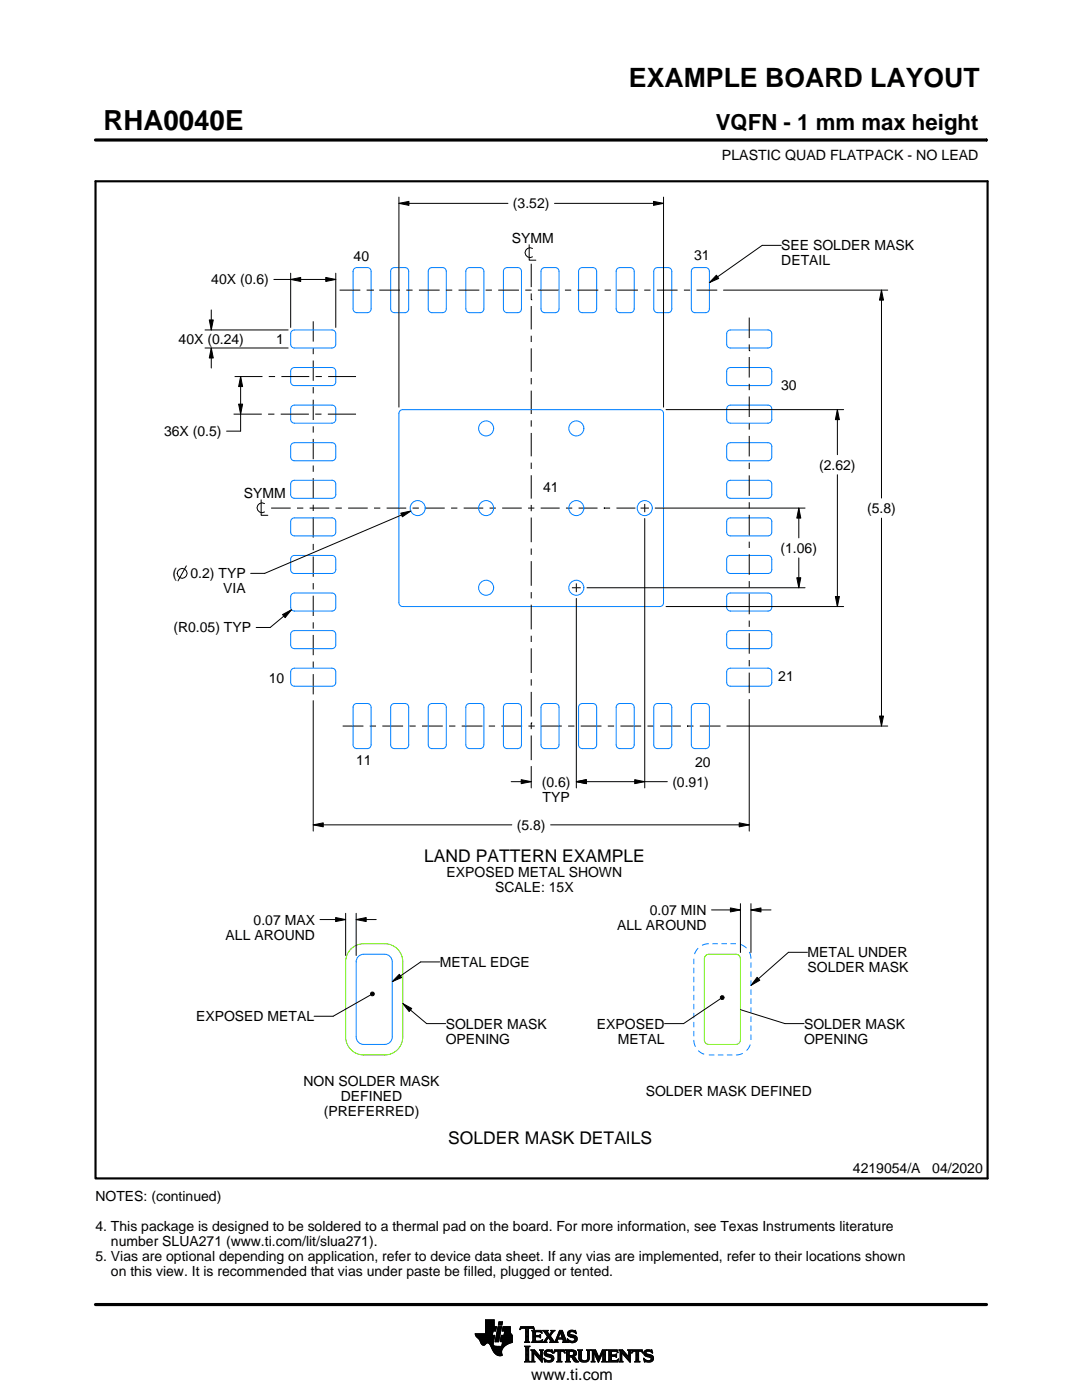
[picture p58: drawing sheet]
<svg xmlns="http://www.w3.org/2000/svg" width="216mm" height="279mm" viewBox="0 0 216 279" stroke-linecap="round" stroke-linejoin="round" font-family="sans-serif">
<defs><g id="words">
<text font-size="5.5" x="20.6" y="26">RHA0040E</text>
<text font-size="5.3" x="125.5" y="17.4">EXAMPLE BOARD LAYOUT</text>
<text font-size="4.4" x="142.8" y="26">VQFN - 1 mm max height</text>
<g font-size="3.5">
<text x="84.6" y="172">LAND PATTERN EXAMPLE</text>
<text x="89.4" y="228.3">SOLDER MASK DETAILS</text>
</g>
<text font-size="3.2" x="106" y="275.3">www.ti.com</text>
<g font-size="2.8">
<text x="144.1" y="32">PLASTIC QUAD FLATPACK - NO LEAD</text>
<text x="102.4" y="41.6">(3.52)</text>
<text x="70.5" y="52.1">40</text>
<text x="102.2" y="48.4">SYMM</text>
<text x="138.5" y="51.9">31</text>
<text x="155.9" y="50">SEE SOLDER MASK</text>
<text x="155.9" y="53">DETAIL</text>
<text x="42.2" y="56.8">40X (0.6)</text>
<text x="35.6" y="68.6">40X (0.24)</text>
<text x="55.1" y="68.6">1</text>
<text x="155.9" y="77.8">30</text>
<text x="32.7" y="87">36X (0.5)</text>
<text x="163.4" y="93.7">(2.62)</text>
<text x="48.7" y="99.3">SYMM</text>
<text x="108.4" y="98.3">41</text>
<text x="173" y="102.4">(5.8)</text>
<text x="155.7" y="110.4">(1.06)</text>
<text x="34.4" y="115.4">(</text>
<text x="38" y="115.4">0.2) TYP</text>
<text x="44.5" y="118.4">VIA</text>
<text x="34.6" y="126.2">(R0.05) TYP</text>
<text x="53.6" y="136.4">10</text>
<text x="155.3" y="135.9">21</text>
<text x="71.1" y="152.7">11</text>
<text x="138.7" y="153">20</text>
<text x="108.1" y="157">(0.6)</text>
<text x="108.2" y="160">TYP</text>
<text x="134.2" y="157">(0.91)</text>
<text x="103.1" y="165.6">(5.8)</text>
<text x="89.1" y="175.1">EXPOSED METAL SHOWN</text>
<text x="98.8" y="178.1">SCALE: 15X</text>
<text x="50.6" y="184.5">0.07 MAX</text>
<text x="123.1" y="185.6">ALL AROUND</text>
<text x="129.7" y="182.6">0.07 MIN</text>
<text x="45" y="187.5">ALL AROUND</text>
<text x="161.1" y="191.1">METAL UNDER</text>
<text x="87.7" y="193">METAL EDGE</text>
<text x="161.1" y="194.1">SOLDER MASK</text>
<text x="39.1" y="203.8">EXPOSED METAL</text>
<text x="88.9" y="205.3">SOLDER MASK</text>
<text x="88.9" y="208.3">OPENING</text>
<text x="119.1" y="205.3">EXPOSED</text>
<text x="123.3" y="208.3">METAL</text>
<text x="160.4" y="205.3">SOLDER MASK</text>
<text x="160.4" y="208.3">OPENING</text>
<text x="60.6" y="216.7">NON SOLDER MASK</text>
<text x="68" y="219.7">DEFINED</text>
<text x="128.9" y="218.7">SOLDER MASK DEFINED</text>
<text x="64.6" y="222.7">(PREFERRED)</text>
<text x="19" y="239.7">NOTES: (continued)</text>
<text x="170.2" y="234.2">4219054/A</text>
<text x="186" y="234.2">04/2020</text>
<text x="19" y="245.7">4. This package is designed to be soldered to a thermal pad on the board. For more information, see Texas Instruments literature</text>
<text x="19" y="251.7">5. Vias are optional depending on application, refer to device data sheet. If any vias are implemented, refer to their locations shown</text>
<text x="22.1" y="248.7">number SLUA271 (www.ti.com/lit/slua271).</text>
<text x="22.1" y="254.7">on this view. It is recommended that vias under paste be filled, plugged or tented.</text>
</g>
</g></defs>
<g fill="none" stroke="#000" stroke-width=".2">
<path d="M19.1 27.9h177.7M79.6 39.3v41.9M132.4 39.3v41.9M196.8 27.7v.5M54.6 55.8h12.4M58 55.8l2-.4v.8zM58 54.5v10.8M65 55.4l2 .4-2 .4zM67 54.5v10.8M67.8 57.9h4.1M73.2 57.9h1.2M74.4 57.9h.1"/>
<path d="M75.7 57.9h4.1M79.6 40.6l2-.4v.8zM79.6 40.6h21.8M81.1 57.9h1.2M83.6 57.9h4.1M89 57.9h1.2M91.5 57.9h4.1M96.9 57.9h1.3M99.4 57.9h4.2M104.8 57.9h1.3M105.6 48.8v3.1h1.3M106 59.8h.1"/>
<path d="M106 52.6v4.7M106 58.6v1.2M106.3 49.6a.98 .98 0 0 0-1.5 .8 .98 .98 0 0 0 1.5 .9M107.3 57.9h4.2M110.6 40.6h21.8M112.7 57.9h1.3M115.2 57.9h4.2M120.6 57.9h1.3M123.2 57.9h4.1M128.6 57.9h1.2M130.4 40.2l2 .4-2 .4zM131.1 57.9h4.1"/>
<path d="M136.5 57.9h1.2M139 57.9h4.1M143 54.9l.4 .7-1.8 .8zM144.4 57.9h32.7M155.9 49h-3.8l-10.5 7.4M175.9 57.9l.4 2h-.8zM175.9 57.9v41.5M40.9 69.4h16.6M40.9 65.8h16.6M41.8 63.9h.8l-.4 1.9zM42.2 69.4l.4 2h-.8zM42.2 61.8v4"/>
<path d="M42.2 69.4v4.1M46.8 75.1h5.6M48 75.1l.4 2h-.8zM48 75.1v10.9h-2.8M53.6 75.1h1.3M56.1 75.1h5.6M62.5 64.1v4.1M62.5 69.4v1.3M62.5 71.9v4.1M62.5 77.3v1.2M62.5 79.8v4M63 75.1h1.2"/>
<path d="M65.5 75.1h5.5M106 61.1v4.6M106 67v1.3M106 69.5v4.7M106 75.4v1.3M106 78v4.6M149.5 70h.1M149.5 63.4v4.1M149.5 68.7v1.3M149.5 71.2v4.1M149.5 76.6v1.3M149.5 79.1v4.1"/>
<path d="M46.6 82.6h5.6M47.6 80.7h.8l-.4 1.9zM52.1 99.8v3h1.3M53.5 82.6h1.3M56 82.6h5.6M62.5 85.1v1.2M62.5 87.6v4M62.5 92.9v1.3M62.5 95.4v4.1M62.9 82.6h1.3M65.4 82.6h5.6M106 83.9v1.2"/>
<path d="M106 86.4v4.7M106 92.3v1.3M106 94.8v4.7M132.9 81.8h35.4M149.5 84.5v1.2M149.5 87v4.1M149.5 92.4v1.2M149.5 94.9v4.1M167.1 81.8l.4 1.9h-.8zM167.1 81.8v8.9M167.1 94.7v26.4M37.2 112.9l-1.7 3"/>
<path d="M52.8 100.5a.98 .98 0 0 0-1.5 .8 .98 .98 0 0 0 1.5 .9M54.1 101.4h3.9M59.3 101.4h1.2M61.8 101.4h3.9M62.5 100.7v1.3M62.5 103.2v4.1M62.5 108.5v1.3M62.5 111.1v4M62.5 116.4v1.2M62.5 118.9v4M66.9 101.4h1.3M69.5 101.4h3.9"/>
<path d="M74.6 101.4h1.3M77.1 101.4h4M80 102.4l2-.4-1.7 1.1zM82 102l-29.2 12.4h-2.8M82.3 101.4h1.3M84.8 101.4h3.9M90 101.4h1.3M92.5 101.4h3.9M97.7 101.4h1.2M100.2 101.4h3.9M105.4 101.4h1.2M106 100.8v1.2"/>
<path d="M106 103.3v4.9M106 109.5v1.2M106 112v4.9M106 118.2v1.2M107.9 101.4h3.8M112.9 101.4h1.3M114.1 117.3h1.8M115 116.4v1.8M115 119.4v37.8M115.4 101.4h3.8M117.1 117.3h43.5M120.5 101.4h.1"/>
<path d="M120.5 101.4h1.2M123 101.4h3.8M127.8 101.4h1.7M128.7 100.6v1.6M128.7 103.5v53.7M130.7 101.4h29.9M149.5 100.2v1.3M149.5 102.7v4.1M149.5 108.1v1.3M149.5 110.6v4.1M149.5 116v1.2M149.5 118.5v4.1"/>
<path d="M159 115.3h.8l-.4 2zM159.4 101.4l.4 2h-.8zM159.4 101.4v5.9M159.4 111.4v5.9M166.7 119.1h.8l-.4 2zM175.9 103.4v41.5M56.4 122.7l1.8-1-1.3 1.6zM58.2 121.7l-4.3 3.5h-2.8M62.5 124.2v1.3M62.5 126.7v4.1M62.5 132v1.3M62.5 134.5v4.1"/>
<path d="M62.5 139.8v26.1M106 120.7v4.9M106 126.9v1.2M106 129.4v4.9M106 135.6v1.2M106 138.1v4.9M132.9 121.1h35.4M149.5 123.8v1.3M149.5 126.4v4.1M149.5 131.7v1.3M149.5 134.2v4.1M149.5 139.6v26.3"/>
<path d="M68.4 144.9h4.1M73.8 144.9h1.2M76.3 144.9h4.1M81.7 144.9h1.2M84.2 144.9h4.2M89.6 144.9h1.3M92.1 144.9h4.2M97.5 144.9h1.3M100 144.9h4.2M102 156h4M104 155.6l2 .4-2 .4zM105.4 144.9h1.3"/>
<path d="M106 144.3h.1M106 144.3v1.2M106 146.8v4.9M106 153v4.2M108 144.9h4.1M113.4 144.9h1.2M115 156l2-.4v.8zM115 156h18.2M115.9 144.9h4.1M121.3 144.9h1.2M123.8 144.9h4.1M126.7 155.6l2 .4-2 .4z"/>
<path d="M129.2 144.9h1.3M131.7 144.9h4.2M137.1 144.9h.1M137.1 144.9h1.3M139.6 144.9h4.2M145 144.9h32.1M175.5 142.9h.8l-.4 2zM62.5 164.6l2-.4v.8zM62.5 164.6h39.6M109.9 164.6h39.6M147.5 164.2l2 .4-2 .4zM63.8 183.5h5.2"/>
<path d="M67 183.1l2 .4-2 .4zM69 182.3v8.4M71.1 183.5l2-.4v.8zM71.1 182.3v8.4M71.1 183.5h4M73.9 198.2l.3-.2h.4l.1 .4-.1 .3h-.4l-.3-.2zM74 198.6l-7.5 4.2h-3.8M79.7 194.4l.4 .7-1.8 .8zM87.7 192h-3.8l-5.6 3.9M142 181.6h5.7M143.7 198.9l.3-.2 .4 .1 .1 .3-.1 .3-.4 .1-.3-.2zM143.8 199.3l-7.4 5h-3.8"/>
<path d="M145.7 181.2l2 .4-2 .4zM147.7 180.3v9.8M149.8 181.6l2-.4v.8zM149.8 181.6h4M149.8 180.3v9.8M151.1 195l.5 .6-1.8 1.1zM161.1 190.1h-3.8l-7.5 6.6M80.4 200.3l1.8 1-.6 .6zM80.4 200.3l4.7 4h3.8M147.7 201.5l8.9 2.8h3.8M94.8 266.2h3.5M94.8 266.3h3.5"/>
<path d="M94.9 266.4h3.3M94.9 266.5h3.8l-.2 1.2M94.9 266.5h3.8M95 266.6h3.7M95 266.7h3.7M95.1 266.8h3.6M95.2 266.9h3.4M95.3 267h3.3M95.4 267.1h3.2M95.5 267.2h3.1M95.6 267.3h3M95.7 267.4h2.8"/>
<path d="M95.7 267.5h2.8M95.8 267.6h2.7M95.8 267.7h2.7M95.9 267.8h2.6M95.9 267.9h2.5M95.9 268h2.5M96 268h1.1M96 268.1h1M96.1 268.2h.8M96.1 268.3h.7M96.2 268.4h.6M96.3 268.4h.4"/>
<path d="M96.9 266.1h1.4M96.9 266h1.4M96.9 265.9h1.4M96.9 265.8h1.5M96.9 265.7h1.5M96.9 264.7l2.2 .1-.2 .9h-.5l-.2 .8M96.9 265.6h2M96.9 265.5h2M96.9 265.4h2M96.9 265.3h2.1M96.9 265.2h2.1M96.9 265.1h2.1"/>
<path d="M96.9 265h2.1M96.9 264.9h2.1M96.9 264.8h2.2M96.9 264.6h1.7M96.9 264.5h1.7M96.9 264.4h1.7M96.9 264.3h1.7M96.9 264.2h1.7M96.9 264.1h1.7M96.9 264h1.7M96.9 263.9h1.7M96.9 263.8h1.7"/>
<path d="M96.9 263.7h1.7M96.9 263.6h1.7M96.9 263.5h1.7M96.9 263.4h1.7M97.5 268h.9M97.6 268.1h.8M97.7 268.2h.7M97.7 268.3h.7M97.8 268.4h.6M97.9 268.5h.6M97.9 268.6h.7M98 268.7h1.1"/>
<path d="M98 268.8h2.6M98 268.8h2.5M98.1 268.9h2.3M98.1 269h2.3M98.1 269.1h2.2M98.2 269.2h2.1M98.2 269.2h2M98.2 269.3h2M98.3 269.4h1.9M98.3 269.5h1.8M98.4 269.6h1.7M98.4 268v.4l.3 .2 2 .1"/>
<path d="M98.5 269.7h1.6M98.5 267.7l-.1 .3M98.5 269.8h1.6M98.6 269.9h1.5M98.6 264.8v-1.4h-1.7v2.8h-2.1l.1 .3 .7 .8 .7 1.1 .3 .1 .6-.5 .4 .1 1 1.8 .8 .6h.8l-.1-1 .8-1M98.6 270h1.5M98.7 270h1.4M98.8 270.1h1.3M98.8 267.7h.7M98.8 267.6h.7M98.8 267.5h.7M98.9 270.2h1.2"/>
<path d="M98.9 267.4h.7M98.9 267.3h.7M98.9 267.2h.7M98.9 267.1h.7M98.9 267h.7M98.9 270.3h1.3M99 266.9h.6M99 266.9h.7M99 266.8h.7M99 266.7h.7M99 266.6h.7M99 266.5h.7"/>
<path d="M99.1 270.4h1.1M99.1 266.4h.7M99.1 266.3h.7M99.1 266.2h.7M99.1 266.1h.7M99.1 266h.7M99.2 265.9h.7M99.2 265.8h.7M99.2 270.4h1M99.2 265.7h.7M99.2 265.6h.7M99.2 265.5h.7"/>
<path d="M99.3 265.4h.6M99.3 265.4h.7M99.3 265.3h.7M99.3 265.2h.7M99.3 265.1h.7M99.3 265h.7M99.4 270.5h.8M99.4 264.9h.7M99.4 264.8h.7M99.4 264.8h.7l-.6 3h-.7zM99.4 264.5l.2-.7h.7l-.2 .7h-.7M99.5 264.4h.6"/>
<path d="M99.5 264.3h.7M99.5 264.2h.7M99.5 264.1h.7M99.5 264h.7M99.5 263.9h.7M99.6 263.8h.7M99.8 270.6h.1M99.8 267.7h2.4M99.8 267.6h2.4M99.8 267.5h2.4M99.9 267.4h2.3M99.9 267.3h2.3"/>
<path d="M99.9 267.2h2.3M99.9 267.1h2.3M99.9 267h2.3M99.9 266.9h2.3M100 266.9h2.2M100 266.8h2.2M100 266.7h2.2M100 266.6h2.2M100 266.5h2.2M100.1 268.6h.7M100.2 268.5h.7M100.2 268.4h.8"/>
<path d="M100.2 268.4h.9M100.2 268.3h1M100.2 268.2h1.2M100.2 265.6h1.6M100.2 268.1h1.4M100.2 265.5h1.6M100.2 268h1.6M100.3 265.4h1.5M100.3 268h1.7M100.3 267.9h1.9M100.3 265.3h1.5M100.3 267.8h1.9"/>
<path d="M100.3 265.2h1.5M100.3 265.1h1.5M100.3 265h1.5M100.4 264.9h1.4M100.4 264.8h1.4M100.6 266.5l.1-.8h-.5l.2-.9h1.4l.1 1.1 .3 .6v1.4l-1.3 .6M100.6 266.4h1.5M100.6 266.3h1.4M100.6 266.2h1.4M100.6 266.1h1.3M100.7 266h1.2M100.7 265.9h1.2"/>
<path d="M100.7 265.8h1.1M100.7 265.7h1.1M102.2 266.5h-2.2l-.2 1.1 .5 .2-.2 .9M103.7 265.3h.1M103.8 265.2h.2M103.8 265h2.8M103.8 264.9h2.7M103.9 264.8h2.6M104.7 267.8h1M104.7 271.8h1.1M104.7 268.7h1M104.8 267.7h.7"/>
<path d="M104.8 271.7h.8M104.9 265.2h.6M104.9 268.9h.6M104.9 267.6h.6M104.9 267.5l-.2 .3M104.9 267.5h.6M104.9 267.4h.6M104.9 267.3h.6M104.9 267.2h.6M104.9 267.1h.6M104.9 267h.6M104.9 266.8h.6"/>
<path d="M104.9 266.7h.6M104.9 266.6h.6M104.9 266.5h.6M104.9 266.4h.6M104.9 266.3h.6M104.9 266.2h.6M104.9 266.1h.6M104.9 265.9h.6M104.9 265.8h.6M104.9 265.7h.6M104.9 265.6h.6M104.9 265.5h.6"/>
<path d="M104.9 265.4h.6M104.9 265.3h.6M104.9 271.5h.6M104.9 269h.6M104.9 271.4h.6M104.9 271.4v-2.4l-.2-.4h1.1l-.3 .4v2.4M104.9 271.4l-.2 .4h1.1l-.3-.4M104.9 271.3h.6M104.9 271.2h.6M104.9 271.1h.6M104.9 271h.6M104.9 270.9h.6"/>
<path d="M104.9 270.8h.6M104.9 270.6h.6M104.9 270.5h.6M104.9 270.4h.6M104.9 270.3h.6M104.9 270.2h.6M104.9 270.1h.6M104.9 270h.6M104.9 269.9h.6M104.9 269.8h.6M104.9 269.6h.6M104.9 269.5h.6"/>
<path d="M104.9 269.4h.6M104.9 269.3h.6M104.9 269.2h.6M104.9 269.1h.6M105.5 267.5l.2 .3M105.5 267.5v-2.3l.7-.1 .4 .3-.1-.6h-2.6l-.1 .6 .4-.3 .7 .1v2.3M105.7 267.8h-1M105.9 271.8h.8M105.9 269.4h.8M106.1 269.5h.7M106.1 267.8h2M106.1 271.7h.5"/>
<path d="M106.2 269.6h.7M106.2 271.5h.3M106.2 265.6h1.8M106.2 269.8h.8M106.2 271.4h.3M106.2 271.4l-.3 .4h.8l-.2-.4M106.2 271.3h.3M106.2 271.2h.3M106.2 271.1h.3M106.2 271h.3M106.2 270.9h.3M106.2 270.8h.3"/>
<path d="M106.2 270.6h.3M106.2 270.5h.3M106.2 270.4h.3M106.2 270.3h.3M106.2 270.2h.3M106.2 270.1h.3M106.2 270h1M106.2 269.9h.9M106.2 269.8v1.6M106.2 269.8l-.3-.4h.8l1.2 1.4M106.3 267.7h1.8M106.3 265.7h1.8"/>
<path d="M106.3 267.6h.6M106.3 265.8h.6M106.3 267.5l-.2 .3M106.3 267.5h.5M106.3 267.4h.5M106.3 267.3h.5M106.3 267.2h.5M106.3 267.1h.5M106.3 267h.5M106.3 266.8h.5M106.3 266.7h1.6M106.3 266.6h1.6"/>
<path d="M106.3 266.5h.5M106.3 266.4h.5M106.3 266.3h.5M106.3 266.2h.5M106.3 266.1h.5M106.3 265.9h.5M106.4 265.2h.2M106.5 270h.1M106.5 270v1.4M106.5 265.3h.1M106.6 270.1h.7M106.7 270.2h.7"/>
<path d="M106.8 270.3h.7M106.8 265.9l.2-.1h.6l.6 .2-.2-.5h-1.9l.2 .3v1.7M106.8 265.9v.6h.8l.3-.2v.7M106.9 270.4h.7M107 270.5h.7M107.1 270.6h.7M107.2 270.8h1M107.3 270.9h.9M107.4 271h.8M107.5 271.1h.7M107.6 271.2h.6M107.6 266.5h.3"/>
<path d="M107.7 271.3h.5M107.7 269.4h.7M107.7 266.8h.2M107.7 267.6h.5M107.8 266.4h.1M107.8 271.4h.4M107.8 267h.1M107.8 265.8h.3M107.8 269.5h.5M107.9 271.5h.3M107.9 269.6h.3M107.9 267l-.3-.2h-.8l.1 .8h.9l.5-.2"/>
<path d="M107.9 269.8h.3M107.9 270.6h.3M107.9 270.5h.3M107.9 270.4h.3M107.9 270.3h.3M107.9 270.2h.3M107.9 270.1h.3M107.9 270h.3M107.9 269.9h.3M107.9 269.8v1M107.9 269.8l-.2-.4h.7l-.2 .4M108 271.7h.2"/>
<path d="M108 265.9h.1M108 267.5h.2M108.1 271.8h.1M108.1 266.1h.1M108.2 267.4h.1M108.2 269.8v2.1l-1.7-1.9M108.2 267.8h.9M108.3 267.4l-.2 .5-2-.1M108.3 265.6h1M108.5 267.7h.5M108.5 271.1l.8 .4h.5l.2-.1-.1-.4-1-.4-.3-.3 .1-.7 .7-.2 .6 .1 .2-.1 .1 .6-.9-.3-.3 .1-.1 .3 1.3 .4 .2 .6M108.5 271.1h.1"/>
<path d="M108.5 265.7h.7M108.5 271.2h.2M108.6 271.3h.2M108.6 270.1h.4M108.6 270h.4M108.6 270.2h.6M108.6 267.6h.4M108.6 271.4h.4M108.6 269.9h.4M108.6 270.3h1M108.6 265.8h.7M108.6 271.5h.8"/>
<path d="M108.6 269.8h.5M108.7 271.7h1.5M108.7 270.4h1.3M108.7 267.5h.3M108.7 271.8h.1M108.7 265.9h.6M108.7 269.6h1.5M108.8 267.4h.3M108.8 270.5h1.5M108.8 266.1h.6M108.8 269.5h1.4M108.8 267.3h.4"/>
<path d="M108.9 266.2h.6M108.9 267.2h.4M108.9 266.3h.6M108.9 270.6h1.5M109 267.1h.3M109 266.4h1M109.1 271.8h.9M109.1 269.4h.7M109.1 267h.9M109.1 266.5h.8M109.1 267.8h-.9M109.2 266.8h.8"/>
<path d="M109.2 266.6h.6M109.2 266.7h.7M109.2 266.7l-.6 .9-.4 .2M109.3 270.8h1.1M109.5 267.1h.6M109.6 267.2h.6M109.7 271.5h.7M109.7 267.3h.6M109.7 267.8l.2-.2-.5-.7-.4 .8 .1 .1M109.7 267.8h1.6M109.7 266.3h.4M109.7 267.4h.6"/>
<path d="M109.8 270.9h.7M109.8 266.2h.3M109.8 266.6l.9 1.2 1-2.3h.5l.8 2.1 .3 .2M109.8 267.5h.6M109.9 266.1h.3M109.9 269.8h.4M109.9 267.6h.6M109.9 267.7h.7M109.9 271.4h.5M109.9 265.9h.4M110 271h.5M110 265.6h.7"/>
<path d="M110 265.9l-.4 .5-.4-.6 .2-.3h-1.1l.9 1.2M110 265.9l.1-.2-.2-.2h.8l-.9 1.1M110 271.3h.5M110 265.8h.4M110 271.1h.5M110 271.2h.5M110.1 269.4h.1M110.1 265.7h.4M110.1 269.9h.2M110.2 270h.1M110.5 270h.1M110.5 269.9h.2"/>
<path d="M110.5 271.1l-.2 .5-.8 .3-.6-.2-.2 .1-.2-.7M110.5 269.8h.3M110.6 269.6h2.1M110.6 269.5h2M110.6 269.4h2M110.7 267.7h.5M110.8 267.6h.4M110.9 267.5h.3M110.9 267.4h.3M111 267.3h.3M111 267.2h1.8M111 267.1h1.8"/>
<path d="M111.1 267h.3M111.1 271.8h1M111.1 266.8h.4M111.2 266.7h.3M111.2 267.5l.1-.2h1l.1 .2M111.2 267.5v.3h.1M111.2 266.6h.3M111.3 266.5h.3M111.3 271.7h.6M111.3 266.4h.3M111.3 271.5h.6M111.3 267.8h-1.6"/>
<path d="M111.3 269.8h.6M111.4 266.3h.3M111.4 271.4h.5M111.4 271.4l-.1-1.7h-.4l-.4 .4 .2-.7h1.9l.1 .7-.3-.4h-.5v1.7M111.4 270.5h.5M111.4 270.4h.5M111.4 270.3h.5M111.4 270.2h.5M111.4 270.1h.5M111.4 270h.5M111.4 269.9h.5M111.4 271.4l-.3 .4h1l-.2-.4"/>
<path d="M111.4 271.3h.5M111.4 271.2h.5M111.4 271.1h.5M111.4 271h.5M111.4 270.9h.5M111.4 270.8h.5M111.4 270.6h.5M111.4 266.2h.3M111.4 266.1h.4M111.5 265.9h.9M111.5 265.8h.8M111.6 265.7h.7"/>
<path d="M111.6 265.6h.6M111.8 265.9l.4 1.1h-.8zM111.9 266.1h.5M111.9 266.2h.5M111.9 266.3h.6M112 266.4h.5M112 266.5h.6M112.1 266.6h.5M112.1 266.7h.6M112.1 266.8h.6M112.2 267h.5M112.2 267.8h1.1"/>
<path d="M112.3 267.3h.6M112.3 267.4h.6M112.4 267.5h.6M112.4 267.5v.3h-.2M112.4 269.8h.3M112.4 267.6h.6M112.4 267.7h.7M112.6 269.9h.1M112.6 270h.2M112.8 271.8h1M112.8 269.4h1.6M113 269.5h1.7"/>
<path d="M113 271.7h.7M113 269.6h1.9M113 271.5h.6M113 269.8h.6M113 271.4h.6M113 271.4l-.2 .4h1l-.2-.4M113 271.3h.6M113 271.2h.6M113 271.1h.6M113 271h.6M113 270.9h.6M113 270.8h1.5"/>
<path d="M113 270.6h1.6M113 270.5h1.8M113 270.4h.6M113 270.3h.6M113 270.2h.6M113 270.1h.6M113 270h.6M113 269.9h.6M113 269.8v1.6M113 269.8l-.2-.4h1.4l.6 .2 .2 .3v.4l-.2 .3-.4 .1M113.2 267.3h.2M113.2 267.4h.3"/>
<path d="M113.2 266.2h.5M113.2 266.3h.6M113.2 266.1h.5M113.3 267.5h.3M113.3 267.8h-1.1M113.3 266.4h.9M113.3 265.9h.4M113.3 267.6h.6M113.3 266.5h1.3M113.3 267.7h1.6M113.3 265.8h.5M113.3 267.8h.2"/>
<path d="M113.4 266.6h1.5M113.4 265.7h1.5M113.4 265.7l.5-.2 .7 .1 .2-.1 .1 .7-.7-.4h-.4l-.1 .3 .1 .2 .9 .2 .4 .3 .1 .5-.3 .5-.6 .2-.7-.2-.2 .1-.2-.7 .9 .5 .5-.1 .1-.3-.2-.3-1.1-.4-.2-.4zM113.5 266.7h1.5M113.5 265.6h1.4M113.6 271.4v-.6h.4l.7 1h.8M113.6 269.9l.1-.2 .7 .2v.4l-.4 .2M113.6 269.9v.6M113.7 267.8h1.1M113.8 266.8h1.3M113.8 265.5h.6M114 268h.4"/>
<path d="M114.1 270.9h.6M114.2 271h.6M114.2 271.1h.7M114.3 271.2h.6M114.3 267h.8M114.3 269.8h.7M114.3 270.4h.6M114.4 271.3h.6M114.4 270.7l1.1 1.1M114.4 270.7h.1M114.4 271.4h.7M114.4 269.9h.6"/>
<path d="M114.4 270.3h.6M114.5 267.6h.5M114.5 270.2h.5M114.5 270h.5M114.5 265.8h.4M114.5 270.1h.5M114.5 271.5h.7M114.6 271.7h.7M114.6 267.1h.6M114.6 267.5h.5M114.7 267.2h.5M114.7 267.4h.5"/>
<path d="M114.7 265.9h.3M114.7 267.3h.5M114.7 271.8h.8M114.8 266.1h.2M114.9 266.2h.1M115.3 269.4h.9M115.4 269.5h.7M115.5 269.6h.5M115.5 269.8h.5M115.5 269.8v1.4l.4 .5 .6 .2 .7-.1 .3-.3 .1-.5M115.5 271h.5M115.5 270.9h.5"/>
<path d="M115.5 270.8h.5M115.5 270.6h.5M115.5 270.5h.5M115.5 270.4h.5M115.5 270.3h.5M115.5 270.2h.5M115.5 270.1h.5M115.5 270h.5M115.5 269.9h.5M115.5 269.8l-.2-.4h.9l-.2 .4M115.5 271.1h.5M115.5 271.2h.5"/>
<path d="M115.5 271.3h.6M115.6 271.4h.6M115.7 271.5h.8M115.8 271.7h1.5M116 271l.2 .4 .5 .2 .4-.2 .2-.4M116 269.8v1.2M116 271.8h1.1M116.8 271.5h.6M117 269.4h.8M117.1 271.4h.4M117.2 269.5h.5M117.2 271.3h.4"/>
<path d="M117.2 269.6h.4M117.2 271.2h.4M117.2 271.1h.4M117.3 269.8h.3M117.3 271h.3M117.3 270.9h.3M117.3 270.8h.3M117.3 270.6h.3M117.3 270.5h.3M117.3 270.4h.3M117.3 270.3h.3M117.3 270.2h.3"/>
<path d="M117.3 270.1h.3M117.3 270h.3M117.3 269.9h.3M117.6 269.8l.2-.4h-.8l.2 .3 .1 1.3M117.6 269.8v1.2M118 271.8h.7M118 269.4h.8M118.1 269.5h.8M118.1 271.7h.5M118.2 269.6h.7M118.2 271.5h.3M118.2 269.8h.8"/>
<path d="M118.2 271.4h.3M118.2 269.8l-.2-.4h.8l.7 1.6 .7-1.6h.9l-.3 .4M118.2 271.4l-.2 .4h.7l-.2-.4M118.2 271.3h.3M118.2 271.2h.3M118.2 271.1h.3M118.2 271h.3M118.2 270.9h.3M118.2 270.8h.3M118.2 270.6h.3M118.2 270.5h.3M118.2 270.4h.3"/>
<path d="M118.2 270.3h.3M118.2 270.2h.3M118.2 270.1h.3M118.2 270h.9M118.2 269.9h.8M118.2 269.8v1.6M118.6 270.1h.5M118.6 270.2h.6M118.7 270.3h.5M118.7 270.4h.6M118.8 270.5h.5M118.8 270.6h.6"/>
<path d="M118.9 270.8h.5M118.9 270.9h.6M119 271h.8M119 271.1h.8M119.1 271.2h.6M119.1 271.3h.6M119.2 271.4h.4M119.2 271.5h.4M119.3 271.7h.2M119.3 271.8h.2M119.6 270.9h.3M119.6 270.8h.3"/>
<path d="M119.7 270.6h.3M119.7 270.5h.3M119.8 270.4h.3M119.8 270.3h.3M119.9 270.2h.3M119.9 270.1h.3M120 270h.8M120 269.9h.8M120 269.8h.8M120.1 271.8h1M120.1 269.6h.7M120.1 269.5h.8"/>
<path d="M120.2 269.4h.9M120.2 271.7h.7M120.3 271.5h.5M120.3 271.4h.5M120.3 271.4l-.2 .4h1l-.3-.4M120.3 271.4v-1.5l-.9 2-.9-2v1.5M120.3 271.3h.5M120.3 271.2h.5M120.3 271.1h.5M120.3 271h.5M120.3 270.9h.5M120.3 270.8h.5"/>
<path d="M120.3 270.6h.5M120.3 270.5h.5M120.3 270.4h.5M120.3 270.3h.5M120.3 270.2h.5M120.3 270.1h.5M120.8 269.8v1.6M121.2 271.8h2M121.2 269.4h1.9M121.4 269.5h1.8M121.4 271.7h1.9M121.5 269.6h1.7"/>
<path d="M121.5 271.5h1.8M121.5 269.8h.5M121.5 271.4h.5M121.5 269.8l-.3-.4h1.9l.2 .6M121.5 269.9h.5M121.5 269.8v1.6M121.5 271.3h.5M121.5 271.2h.5M121.5 271.1h.5M121.5 271h.5M121.5 270.9h.5M121.5 270.8h.5"/>
<path d="M121.5 270.6h1.5M121.5 270.5h1.5M121.5 270.4h1.5M121.5 270.3h.5M121.5 270.2h.5M121.5 270.1h.5M121.5 270h.5M122.6 270.4l.4-.2v.7l-.2-.2h-.8v.7l.2 .1M122.9 270.8h.1M122.9 270.3h.1M123 269.8h.3M123.1 271.4h.3"/>
<path d="M123.2 269.9h.1M123.3 270h.1M123.3 270l-.4-.3h-.8l-.1 .7M123.3 271.3h.1M123.4 271.2h.1M123.4 271.2l-.2 .6h-2l.3-.4M123.4 271.2l-.3 .3h-.4M123.5 271.8h.8M123.5 269.4h.7M123.6 269.5h.7M123.7 271.7h.5M123.7 269.6h.7"/>
<path d="M123.7 271.5h.4M123.7 269.8h.8M123.7 271.4h.4M123.7 271.4l-.2 .4h.8l-.2-.4M123.7 271.3h.4M123.7 271.2h.4M123.7 271.1h.4M123.7 271h.4M123.7 270.9h.4M123.7 270.8h.4M123.7 270.6h.4M123.7 270.5h.4"/>
<path d="M123.7 270.4h.4M123.7 270.3h.4M123.7 270.2h.4M123.7 270.1h.4M123.7 270h1M123.7 269.9h.9M123.7 269.8v1.6M123.7 269.8l-.2-.4h.7l1.2 1.4 .1-1M124.1 270v1.4M124.1 270h.1M124.2 270.1h.6M124.2 270.2h.7"/>
<path d="M124.3 270.3h.7M124.4 270.4h.7M124.5 270.5h.7M124.6 270.6h.7M124.7 270.8h1.1M124.8 270.9h1M124.9 271h.9M125 271.1h.8M125.1 271.2h.7M125.2 271.3h.6M125.2 269.4h.8M125.3 271.4h.5"/>
<path d="M125.4 269.5h.5M125.4 271.5h.4M125.4 269.6h.4M125.5 269.8h.3M125.5 269.8l-.3-.4h.8l-.2 .4M125.5 270.4h.3M125.5 270.3h.3M125.5 270.2h.3M125.5 270.1h.3M125.5 270h.3M125.5 269.9h.3M125.5 270.6h.3"/>
<path d="M125.5 270.5h.3M125.5 271.7h.3M125.6 271.8h.2M125.8 269.8v2.1l-1.7-1.9M126 270h.1M126.1 269.9h.1M126.1 269.8h.3M126.1 269.6h2.1M126.2 269.5h2M126.2 269.4h2M126.6 271.8h1.1M126.9 271.7h.6"/>
<path d="M126.9 271.5h.5M126.9 269.8h.5M126.9 271.4h.5M126.9 271.4v-1.7h-.5l-.3 .4 .1-.7h1.9l.2 .7-.4-.4h-.5v1.7M126.9 270.5h.5M126.9 270.4h.5M126.9 270.3h.5M126.9 270.2h.5M126.9 270.1h.5M126.9 270h.5M126.9 269.9h.5M126.9 271.4l-.3 .4h1.1l-.3-.4"/>
<path d="M126.9 271.3h.5M126.9 271.2h.5M126.9 271.1h.5M126.9 271h.5M126.9 270.9h.5M126.9 270.8h.5M126.9 270.6h.5M128 269.8h.3M128.1 269.9h.2M128.2 270h.1M128.4 271.1h.1M128.4 271.2h.2"/>
<path d="M128.5 271.3h.2M128.5 270.1h.4M128.5 270h.4M128.5 270.2h.6M128.5 271.4h.4M128.5 269.9h.4M128.5 270.3h1M128.5 271.5h.8M128.5 269.8h.5M128.6 271.7h1.5M128.6 270.4h1.3M128.6 271.8h.1"/>
<path d="M128.6 269.6h1.5M128.7 270.5h1.5M128.7 269.5h1.4M128.8 270.6h1.5M128.9 271.8h1M129 269.4h.7M129.1 270.8l-.6-.4 .1-.7 .5-.3 .8 .1 .2-.1 .1 .7-.8-.4-.4 .1-.1 .2 1.3 .5 .2 .6M129.1 270.8l.7 .2v.4l-.6 .1-.8-.4M129.2 270.8h1.1M129.6 271.5h.7M129.6 270.9h.8M129.8 269.8h.4"/>
<path d="M129.8 271.4h.5M129.9 271h.5M129.9 271.3h.5M129.9 271.1h.5M129.9 271.2h.5M129.9 269.4h.2M130 269.9h.2M130.1 270h.1M130.4 271.1l-.3 .5-.7 .3-.6-.2-.2 .1-.2-.7"/>
<circle cx="36.3" cy="114.4" r=".98"/>
</g>
<g fill="#000">
<path d="M58 55.8l2-.4v.8zM65 55.4l2 .4-2 .4zM79.6 40.6l2-.4v.8zM130.4 40.2l2 .4-2 .4zM143 54.9l.4 .7-1.8 .8zM175.9 57.9l.4 2h-.8zM41.8 63.9h.8l-.4 1.9zM42.2 69.4l.4 2h-.8zM48 75.1l.4 2h-.8zM47.6 80.7h.8l-.4 1.9zM167.1 81.8l.4 1.9h-.8zM80 102.4l2-.4-1.7 1.1z"/>
<path d="M159.4 101.4l.4 2h-.8zM159 115.3h.8l-.4 2zM56.4 122.7l1.8-1-1.3 1.6zM166.7 119.1h.8l-.4 2zM104 155.6l2 .4-2 .4zM115 156l2-.4v.8zM126.7 155.6l2 .4-2 .4zM175.5 142.9h.8l-.4 2zM62.5 164.6l2-.4v.8zM147.5 164.2l2 .4-2 .4zM67 183.1l2 .4-2 .4zM71.1 183.5l2-.4v.8z"/>
<path d="M73.9 198.2l.3-.2h.4l.1 .4-.1 .3h-.4l-.3-.2zM79.7 194.4l.4 .7-1.8 .8zM143.7 198.9l.3-.2 .4 .1 .1 .3-.1 .3-.4 .1-.3-.2zM145.7 181.2l2 .4-2 .4zM149.8 181.6l2-.4v.8zM151.1 195l.5 .6-1.8 1.1zM80.4 200.3l1.8 1-.6 .6z"/>
</g>
<path d="M19.1 36.2h178v199h-178z" fill="none" stroke="#000" stroke-width=".43"/>
<path d="M19 27.9h177.8M19 260.3h177.8" fill="none" stroke="#000" stroke-width=".63"/>
<g fill="none" stroke="#0080ff" stroke-width=".2">
<path d="M70.7 53.6l.5-.2h2.1a.75 .75 0 0 1 .7 .7v7.5a.75 .75 0 0 1-.7 .8h-2.1a.75 .75 0 0 1-.7-.7v-7.5zM78.2 53.6l.5-.2h2.1a.75 .75 0 0 1 .8 .7v7.5a.75 .75 0 0 1-.8 .8h-2.1a.75 .75 0 0 1-.8-.7v-7.5zM85.7 53.6l.5-.2h2.1a.75 .75 0 0 1 .8 .7l-.1 7.5a.75 .75 0 0 1-.7 .8h-2.1a.75 .75 0 0 1-.7-.7v-7.5zM93.2 53.6l.5-.2h2.1a.75 .75 0 0 1 .7 .7l.1 7.5a.75 .75 0 0 1-.8 .8h-2.1a.75 .75 0 0 1-.8-.7v-7.5zM100.7 53.6l.5-.2h2.1a.75 .75 0 0 1 .8 .7v7.5a.75 .75 0 0 1-.8 .8h-2.1a.75 .75 0 0 1-.8-.7v-7.5zM108.2 53.6l.5-.2h2.1a.75 .75 0 0 1 .7 .7v7.5a.75 .75 0 0 1-.7 .8h-2.1a.75 .75 0 0 1-.8-.7l.1-7.5zM115.7 53.6l.5-.2h2.1a.75 .75 0 0 1 .8 .7v7.5a.75 .75 0 0 1-.8 .8h-2.1a.75 .75 0 0 1-.7-.7l-.1-7.5zM123.2 53.6l.5-.2h2.1a.75 .75 0 0 1 .7 .7v7.5a.75 .75 0 0 1-.7 .8h-2.1a.75 .75 0 0 1-.7-.7v-7.5zM130.7 53.6l.5-.2h2.1a.75 .75 0 0 1 .8 .7v7.5a.75 .75 0 0 1-.8 .8h-2.1a.75 .75 0 0 1-.8-.7v-7.5zM138.2 53.6l.5-.2h2.1a.75 .75 0 0 1 .8 .7v7.5a.75 .75 0 0 1-.8 .8h-2.1a.75 .75 0 0 1-.7-.7l-.1-7.5zM58.2 66.1l.5-.3h7.6a.75 .75 0 0 1 .7 .8v2.1a.75 .75 0 0 1-.7 .7l-7.5 .1a.75 .75 0 0 1-.8-.8v-2.1zM58.2 73.6l.5-.2 7.6-.1a.75 .75 0 0 1 .7 .8v2.1a.75 .75 0 0 1-.7 .7l-7.5 .1a.75 .75 0 0 1-.8-.8v-2.1z"/>
<path d="M145.2 66.1l.5-.3h7.5a.75 .75 0 0 1 .8 .8v2.1a.75 .75 0 0 1-.7 .7l-7.6 .1a.75 .75 0 0 1-.7-.8v-2.1zM145.2 73.6l.5-.2 7.5-.1a.75 .75 0 0 1 .8 .8v2.1a.75 .75 0 0 1-.7 .7l-7.6 .1a.75 .75 0 0 1-.7-.8v-2.1zM58.2 81.1l.5-.3 7.6 .1a.75 .75 0 0 1 .7 .7v2.1a.75 .75 0 0 1-.7 .7h-7.5a.75 .75 0 0 1-.8-.7v-2.1zM58.2 88.6l.5-.3 7.6 .1a.75 .75 0 0 1 .7 .7v2.1a.75 .75 0 0 1-.7 .8h-7.5a.75 .75 0 0 1-.8-.8v-2.1zM58.2 96.1l.5-.2 7.6-.1a.75 .75 0 0 1 .7 .8v2.1a.75 .75 0 0 1-.7 .7h-7.5a.75 .75 0 0 1-.8-.7v-2.1zM79.8 82l.6-.2 51.2-.1a.75 .75 0 0 1 .8 .8v37.8a.75 .75 0 0 1-.8 .8h-51.2a.75 .75 0 0 1-.8-.8v-37.8zM145.2 96.1l.5-.2 7.5-.1a.75 .75 0 0 1 .8 .8v2.1a.75 .75 0 0 1-.7 .7h-7.6a.75 .75 0 0 1-.7-.7v-2.1zM145.2 88.6l.5-.3 7.5 .1a.75 .75 0 0 1 .8 .7v2.1a.75 .75 0 0 1-.7 .8h-7.6a.75 .75 0 0 1-.7-.8v-2.1zM145.2 81.1l.5-.3 7.5 .1a.75 .75 0 0 1 .8 .7v2.1a.75 .75 0 0 1-.7 .7h-7.6a.75 .75 0 0 1-.7-.7v-2.1zM58.2 103.6l.5-.3h7.6a.75 .75 0 0 1 .7 .8v2.1a.75 .75 0 0 1-.7 .7l-7.5 .1a.75 .75 0 0 1-.8-.8v-2.1zM58.2 111.1l.5-.2h7.6a.75 .75 0 0 1 .7 .7v2.1a.75 .75 0 0 1-.7 .8l-7.5-.1a.75 .75 0 0 1-.8-.7v-2.1zM58.2 118.6l.5-.3h7.6a.75 .75 0 0 1 .7 .8v2.1a.75 .75 0 0 1-.7 .7l-7.5 .1a.75 .75 0 0 1-.8-.8v-2.1z"/>
<path d="M145.2 118.6l.5-.3h7.5a.75 .75 0 0 1 .8 .8v2.1a.75 .75 0 0 1-.7 .7l-7.6 .1a.75 .75 0 0 1-.7-.8v-2.1zM145.2 111.1l.5-.2h7.5a.75 .75 0 0 1 .8 .7v2.1a.75 .75 0 0 1-.7 .8l-7.6-.1a.75 .75 0 0 1-.7-.7v-2.1zM145.2 103.6l.5-.3h7.5a.75 .75 0 0 1 .8 .8v2.1a.75 .75 0 0 1-.7 .7l-7.6 .1a.75 .75 0 0 1-.7-.8v-2.1zM58.2 126.1l.5-.3h7.6a.75 .75 0 0 1 .7 .8v2.1a.75 .75 0 0 1-.7 .8h-7.5a.75 .75 0 0 1-.8-.8v-2.1zM58.2 133.6l.5-.3 7.6 .1a.75 .75 0 0 1 .7 .7v2.1a.75 .75 0 0 1-.7 .7h-7.5a.75 .75 0 0 1-.8-.7v-2.1zM145.2 133.6l.5-.3 7.5 .1a.75 .75 0 0 1 .8 .7v2.1a.75 .75 0 0 1-.7 .7h-7.6a.75 .75 0 0 1-.7-.7v-2.1zM145.2 126.1l.5-.3h7.5a.75 .75 0 0 1 .8 .8v2.1a.75 .75 0 0 1-.7 .8h-7.6a.75 .75 0 0 1-.7-.8v-2.1zM70.7 140.6l.5-.2h2.1a.75 .75 0 0 1 .7 .7v7.6a.75 .75 0 0 1-.7 .7h-2.1a.75 .75 0 0 1-.7-.7v-7.5zM78.2 140.6l.5-.2h2.1a.75 .75 0 0 1 .8 .7v7.6a.75 .75 0 0 1-.8 .7h-2.1a.75 .75 0 0 1-.8-.7v-7.5zM85.7 140.6l.5-.2h2.1a.75 .75 0 0 1 .8 .7l-.1 7.6a.75 .75 0 0 1-.7 .7h-2.1a.75 .75 0 0 1-.7-.7v-7.5zM93.2 140.6l.5-.2h2.1a.75 .75 0 0 1 .7 .7l.1 7.6a.75 .75 0 0 1-.8 .7h-2.1a.75 .75 0 0 1-.8-.7v-7.5zM100.7 140.6l.5-.2h2.1a.75 .75 0 0 1 .8 .7v7.6a.75 .75 0 0 1-.8 .7h-2.1a.75 .75 0 0 1-.8-.7v-7.5z"/>
<path d="M108.2 140.6l.5-.2h2.1a.75 .75 0 0 1 .7 .7v7.6a.75 .75 0 0 1-.7 .7h-2.1a.75 .75 0 0 1-.8-.7l.1-7.5zM115.7 140.6l.5-.2h2.1a.75 .75 0 0 1 .8 .7v7.6a.75 .75 0 0 1-.8 .7h-2.1a.75 .75 0 0 1-.7-.7l-.1-7.5zM123.2 140.6l.5-.2h2.1a.75 .75 0 0 1 .7 .7v7.6a.75 .75 0 0 1-.7 .7h-2.1a.75 .75 0 0 1-.7-.7v-7.5zM130.7 140.6l.5-.2h2.1a.75 .75 0 0 1 .8 .7v7.6a.75 .75 0 0 1-.8 .7h-2.1a.75 .75 0 0 1-.8-.7v-7.5zM138.2 140.6l.5-.2h2.1a.75 .75 0 0 1 .8 .7v7.6a.75 .75 0 0 1-.8 .7h-2.1a.75 .75 0 0 1-.7-.7l-.1-7.5zM71.7 190.7l.9-.3h4.2a1.5 1.5 0 0 1 1.5 1.5v15a1.5 1.5 0 0 1-1.5 1.5h-4.2a1.5 1.5 0 0 1-1.5-1.5v-15v-.4zM138.4 191.3v1.1M138.4 193.1v1.1M138.4 194.9v1.1M138.4 196.7v1.1M138.4 198.5v1.1M139.3 189.2l-.7 1.2"/>
<path d="M141.4 188.3l-1.3 .4M142.2 188.3h1M144 188.3h1M145.8 188.3h1M147.8 188.5l1.2 .7M149.5 190l.3 1.3M149.8 192.1v1M149.8 193.9v1M149.8 195.7v1M149.8 197.5v1M149.8 199.3v1M138.4 207.5l.4 1.4"/>
<path d="M138.4 200.3v1.1M138.4 202.1v1.1M138.4 203.9v1.1M138.4 205.7v1.1M139.3 209.7l1.2 .7M141.4 210.5h1.1M143.2 210.5h1.1M145 210.5h1.1M148.2 210.2l-1.4 .3M149.7 208.5l-.7 1.2M149.8 201.1v1M149.8 202.9v1"/>
<path d="M149.8 204.7v1M149.8 206.5v1"/>
<circle cx="97" cy="85.5" r="1.5"/>
<circle cx="115" cy="85.5" r="1.5"/>
<circle cx="83.3" cy="101.4" r="1.5"/>
<circle cx="97" cy="101.4" r="1.5"/>
<circle cx="97" cy="117.3" r="1.5"/>
<circle cx="115" cy="117.3" r="1.5"/>
<circle cx="115" cy="101.4" r="1.5"/>
<circle cx="128.6" cy="101.4" r="1.5"/>
</g>
<path d="M70 189.4l.8-.6 1.3-.4 4.7-.1a3.6 3.6 0 0 1 3.6 3.6v15a3.6 3.6 0 0 1-3.6 3.6h-4.2a3.6 3.6 0 0 1-3.6-3.6v-15l.2-1.3zM140.8 190.7l.6-.3h5.4l.7 .3 .2 .4v16.4a.9 .9 0 0 1-.9 .9h-5.4a.9 .9 0 0 1-.9-.9v-16.2z" fill="none" stroke="#6ef200" stroke-width=".2"/>
<use href="#words"/>
</svg>
